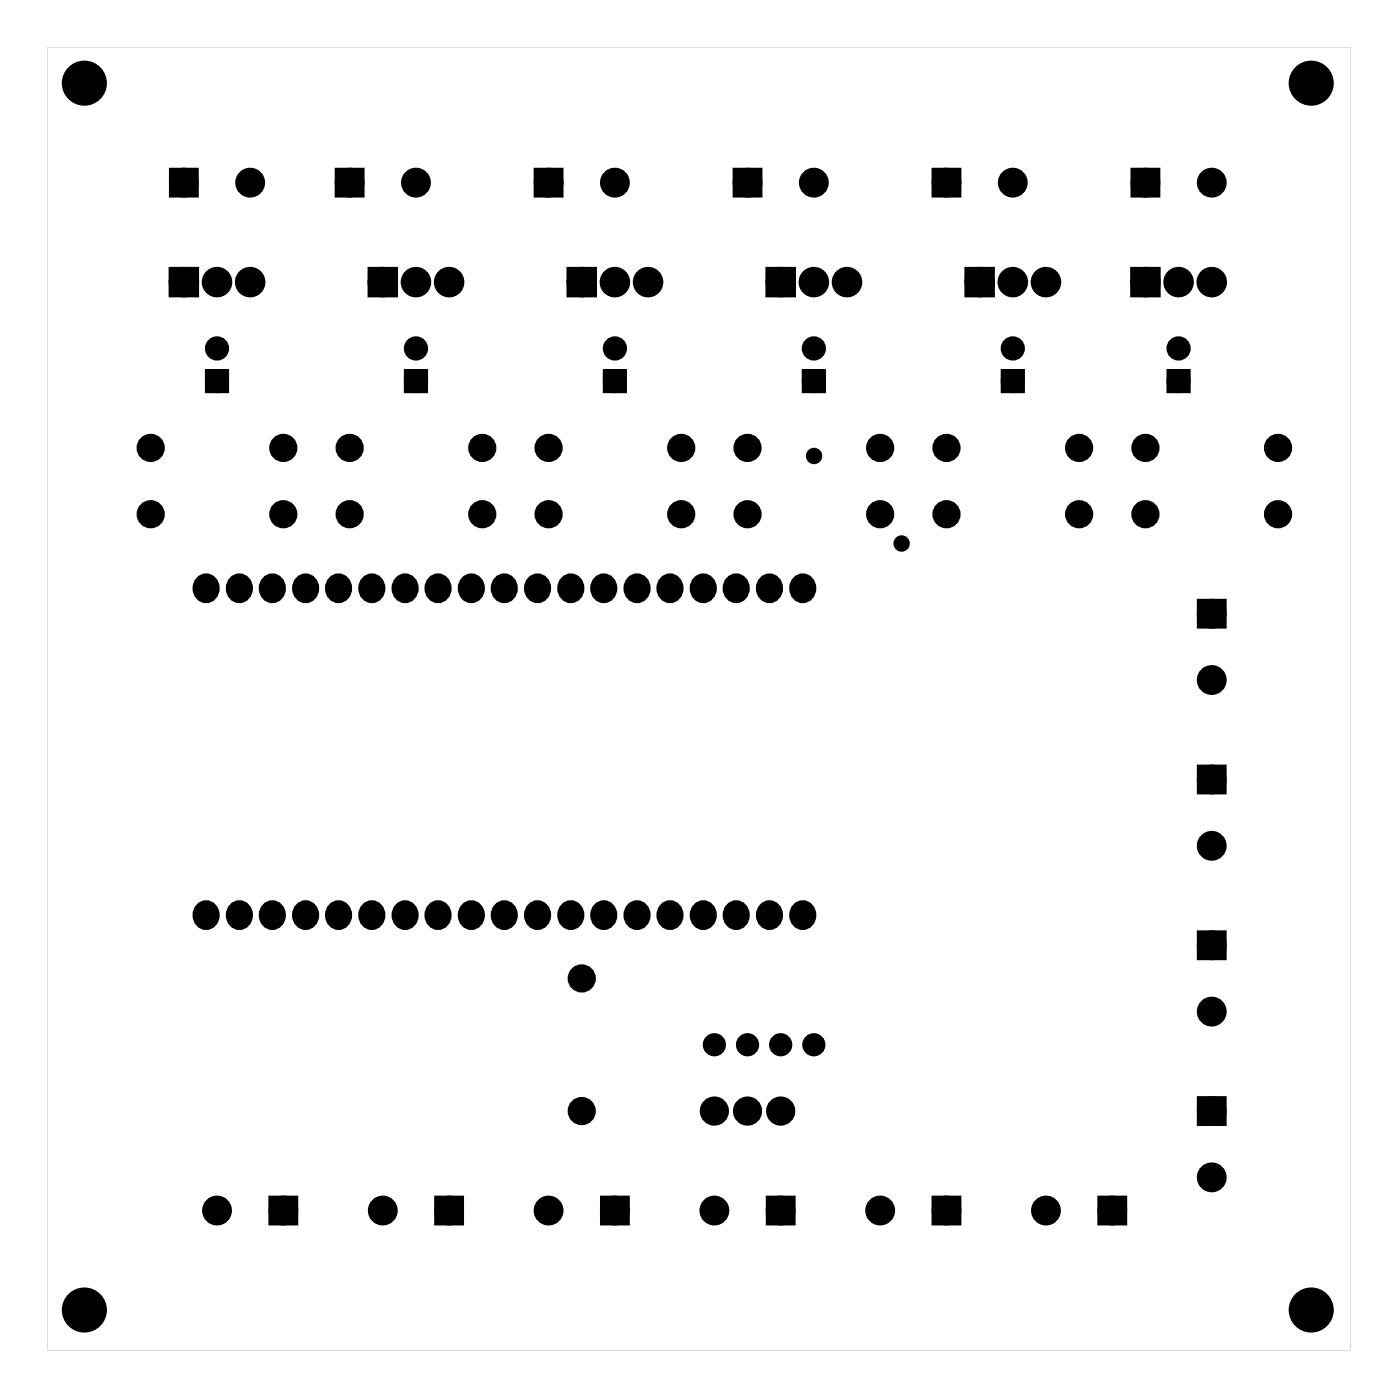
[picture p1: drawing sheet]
<svg xmlns="http://www.w3.org/2000/svg" width="107mm" height="107mm" viewBox="0 0 107 107" stroke-linecap="round" stroke-linejoin="round" font-family="sans-serif">
<g fill="#000">
<path d="M13.3 13.2h1.5v1.6h-1.5zM26 13.2h1.5v1.6h-1.5zM41.3 13.2h1.5v1.6h-1.5zM56.5 13.2h1.5v1.6h-1.5zM71.7 13.2h1.6v1.6h-1.6zM87 13.2h1.5v1.6h-1.5zM13.3 20.8h1.6v1.6h-1.6zM16 28.6h1.2v1.2h-1.2zM28.5 20.8h1.6v1.6h-1.6zM31.3 28.6h1.2v1.2h-1.2zM43.8 20.8h1.6v1.6h-1.6zM46.5 28.6h1.2v1.2h-1.2z"/>
<path d="M59 20.8h1.6v1.6h-1.6zM61.7 28.6h1.2v1.2h-1.2zM74.3 20.8h1.5v1.6h-1.5zM77 28.6h1.2v1.2h-1.2zM87 20.8h1.5v1.6h-1.5zM89.7 28.6h1.2v1.2h-1.2zM92.1 46.2h1.5v1.6h-1.5zM92.1 58.9h1.5v1.6h-1.5zM92.1 71.6h1.5v1.6h-1.5zM20.9 92h1.6v1.5h-1.6zM33.6 92h1.6v1.5h-1.6zM46.3 92h1.6v1.5h-1.6z"/>
<path d="M59 92h1.6v1.5h-1.6zM71.7 92h1.6v1.5h-1.6zM84.4 92h1.6v1.5h-1.6zM92.1 84.3h1.5v1.6h-1.5z"/>
<path d="M3.6 3.6h99.8v99.8h-99.8zM3.6 3.6v99.8h99.8v-99.8z"/>
</g>
<g fill="#000">
<circle cx="6.5" cy="6.4" r="1.6"/>
<circle cx="14.1" cy="14" r=".76"/>
<circle cx="19.2" cy="14" r=".76"/>
<circle cx="26.8" cy="14" r=".76"/>
<circle cx="31.9" cy="14" r=".76"/>
<circle cx="42" cy="14" r=".76"/>
<circle cx="47.1" cy="14" r=".76"/>
<circle cx="57.3" cy="14" r=".76"/>
<circle cx="62.3" cy="14" r=".76"/>
<circle cx="72.5" cy="14" r=".76"/>
<circle cx="77.6" cy="14" r=".76"/>
<circle cx="87.7" cy="14" r=".76"/>
<circle cx="92.8" cy="14" r=".76"/>
<circle cx="100.4" cy="6.4" r="1.6"/>
<circle cx="11.5" cy="34.3" r=".7"/>
<circle cx="11.5" cy="39.4" r=".7"/>
<circle cx="14.1" cy="21.6" r=".79"/>
<circle cx="16.6" cy="21.6" r=".79"/>
<circle cx="16.6" cy="26.7" r=".6"/>
<circle cx="16.6" cy="29.2" r=".6"/>
<circle cx="19.2" cy="21.6" r=".79"/>
<circle cx="21.7" cy="34.3" r=".7"/>
<circle cx="21.7" cy="39.4" r=".7"/>
<circle cx="26.8" cy="39.4" r=".7"/>
<circle cx="26.8" cy="34.3" r=".7"/>
<circle cx="29.3" cy="21.6" r=".79"/>
<circle cx="31.9" cy="26.7" r=".6"/>
<circle cx="31.9" cy="29.2" r=".6"/>
<circle cx="31.9" cy="21.6" r=".79"/>
<circle cx="34.4" cy="21.6" r=".79"/>
<circle cx="36.9" cy="34.3" r=".7"/>
<circle cx="36.9" cy="39.4" r=".7"/>
<circle cx="42" cy="39.4" r=".7"/>
<circle cx="42" cy="34.3" r=".7"/>
<circle cx="44.6" cy="21.6" r=".79"/>
<circle cx="47.1" cy="26.7" r=".6"/>
<circle cx="47.1" cy="29.2" r=".6"/>
<circle cx="47.1" cy="21.6" r=".79"/>
<circle cx="49.6" cy="21.6" r=".79"/>
<circle cx="52.2" cy="34.3" r=".7"/>
<circle cx="52.2" cy="39.4" r=".7"/>
<circle cx="57.3" cy="34.3" r=".7"/>
<circle cx="57.3" cy="39.4" r=".7"/>
<circle cx="59.8" cy="21.6" r=".79"/>
<circle cx="62.3" cy="26.7" r=".6"/>
<circle cx="62.3" cy="29.2" r=".6"/>
<circle cx="62.3" cy="21.6" r=".79"/>
<circle cx="62.4" cy="34.9" r=".35"/>
<circle cx="64.9" cy="21.6" r=".79"/>
<circle cx="67.4" cy="39.4" r=".7"/>
<circle cx="67.4" cy="34.3" r=".7"/>
<circle cx="72.5" cy="39.4" r=".7"/>
<circle cx="72.5" cy="34.3" r=".7"/>
<circle cx="75" cy="21.6" r=".79"/>
<circle cx="77.6" cy="21.6" r=".79"/>
<circle cx="77.6" cy="26.7" r=".6"/>
<circle cx="77.6" cy="29.2" r=".6"/>
<circle cx="80.1" cy="21.6" r=".79"/>
<circle cx="82.7" cy="39.4" r=".7"/>
<circle cx="82.7" cy="34.3" r=".7"/>
<circle cx="87.7" cy="21.6" r=".79"/>
<circle cx="87.7" cy="34.3" r=".7"/>
<circle cx="87.7" cy="39.4" r=".7"/>
<circle cx="90.3" cy="26.7" r=".6"/>
<circle cx="90.3" cy="29.2" r=".6"/>
<circle cx="90.3" cy="21.6" r=".79"/>
<circle cx="92.8" cy="21.6" r=".79"/>
<circle cx="97.9" cy="39.4" r=".7"/>
<circle cx="97.9" cy="34.3" r=".7"/>
<circle cx="15.8" cy="45.1" r=".73"/>
<circle cx="18.3" cy="45.1" r=".73"/>
<circle cx="20.8" cy="45.1" r=".73"/>
<circle cx="23.4" cy="45.1" r=".73"/>
<circle cx="25.9" cy="45.1" r=".73"/>
<circle cx="28.5" cy="45.1" r=".73"/>
<circle cx="31" cy="45.1" r=".73"/>
<circle cx="33.5" cy="45.1" r=".73"/>
<circle cx="36.1" cy="45.1" r=".73"/>
<circle cx="38.6" cy="45.1" r=".73"/>
<circle cx="41.1" cy="45.1" r=".73"/>
<circle cx="43.7" cy="45.1" r=".73"/>
<circle cx="46.2" cy="45.1" r=".73"/>
<circle cx="48.8" cy="45.1" r=".73"/>
<circle cx="51.3" cy="45.1" r=".73"/>
<circle cx="53.8" cy="45.1" r=".73"/>
<circle cx="56.4" cy="45.1" r=".73"/>
<circle cx="58.9" cy="45.1" r=".73"/>
<circle cx="61.5" cy="45.1" r=".73"/>
<circle cx="69.1" cy="41.6" r=".35"/>
<circle cx="92.8" cy="47" r=".76"/>
<circle cx="92.8" cy="52.1" r=".76"/>
<circle cx="92.8" cy="59.7" r=".76"/>
<circle cx="15.8" cy="70.1" r=".73"/>
<circle cx="18.3" cy="70.1" r=".73"/>
<circle cx="20.8" cy="70.1" r=".73"/>
<circle cx="23.4" cy="70.1" r=".73"/>
<circle cx="25.9" cy="70.1" r=".73"/>
<circle cx="28.5" cy="70.1" r=".73"/>
<circle cx="31" cy="70.1" r=".73"/>
<circle cx="33.5" cy="70.1" r=".73"/>
<circle cx="36.1" cy="70.1" r=".73"/>
<circle cx="38.6" cy="70.1" r=".73"/>
<circle cx="41.1" cy="70.1" r=".73"/>
<circle cx="43.7" cy="70.1" r=".73"/>
<circle cx="44.6" cy="75" r=".7"/>
<circle cx="46.2" cy="70.1" r=".73"/>
<circle cx="48.8" cy="70.1" r=".73"/>
<circle cx="51.3" cy="70.1" r=".73"/>
<circle cx="53.8" cy="70.1" r=".73"/>
<circle cx="56.4" cy="70.1" r=".73"/>
<circle cx="58.9" cy="70.1" r=".73"/>
<circle cx="61.5" cy="70.1" r=".73"/>
<circle cx="92.8" cy="72.4" r=".76"/>
<circle cx="92.8" cy="77.5" r=".76"/>
<circle cx="92.8" cy="64.8" r=".76"/>
<circle cx="16.6" cy="92.7" r=".76"/>
<circle cx="21.7" cy="92.7" r=".76"/>
<circle cx="29.3" cy="92.7" r=".76"/>
<circle cx="34.4" cy="92.7" r=".76"/>
<circle cx="42" cy="92.7" r=".76"/>
<circle cx="44.6" cy="85.1" r=".7"/>
<circle cx="47.1" cy="92.7" r=".76"/>
<circle cx="54.7" cy="85.1" r=".74"/>
<circle cx="54.7" cy="80" r=".76"/>
<circle cx="54.7" cy="92.7" r=".76"/>
<circle cx="57.3" cy="85.1" r=".74"/>
<circle cx="57.3" cy="80" r=".76"/>
<circle cx="59.8" cy="85.1" r=".74"/>
<circle cx="59.8" cy="80" r=".76"/>
<circle cx="59.8" cy="92.7" r=".76"/>
<circle cx="62.3" cy="80" r=".76"/>
<circle cx="67.4" cy="92.7" r=".76"/>
<circle cx="72.5" cy="92.7" r=".76"/>
<circle cx="80.1" cy="92.7" r=".76"/>
<circle cx="85.2" cy="92.7" r=".76"/>
<circle cx="92.8" cy="90.2" r=".76"/>
<circle cx="92.8" cy="85.1" r=".76"/>
<circle cx="6.5" cy="100.4" r="1.6"/>
<circle cx="100.4" cy="100.4" r="1.6"/>
</g>
<g fill="none" stroke="#000" stroke-width=".76" stroke-linecap="butt">
<path d="M13.3 13.2h1.5v1.6h-1.5zM26 13.2h1.5v1.6h-1.5zM41.3 13.2h1.5v1.6h-1.5zM56.5 13.2h1.5v1.6h-1.5zM71.7 13.2h1.6v1.6h-1.6zM87 13.2h1.5v1.6h-1.5zM13.3 20.8h1.6v1.6h-1.6zM28.5 20.8h1.6v1.6h-1.6zM43.8 20.8h1.6v1.6h-1.6zM59 20.8h1.6v1.6h-1.6zM74.3 20.8h1.5v1.6h-1.5zM87 20.8h1.5v1.6h-1.5z"/>
<path d="M92.1 46.2h1.5v1.6h-1.5zM92.1 58.9h1.5v1.6h-1.5zM92.1 71.6h1.5v1.6h-1.5zM20.9 92h1.6v1.5h-1.6zM33.6 92h1.6v1.5h-1.6zM46.3 92h1.6v1.5h-1.6zM59 92h1.6v1.5h-1.6zM71.7 92h1.6v1.5h-1.6zM84.4 92h1.6v1.5h-1.6zM92.1 84.3h1.5v1.6h-1.5z"/>
<circle cx="14.1" cy="14" r=".76"/>
<circle cx="19.2" cy="14" r=".76"/>
<circle cx="26.8" cy="14" r=".76"/>
<circle cx="31.9" cy="14" r=".76"/>
<circle cx="42" cy="14" r=".76"/>
<circle cx="47.1" cy="14" r=".76"/>
<circle cx="57.3" cy="14" r=".76"/>
<circle cx="62.3" cy="14" r=".76"/>
<circle cx="72.5" cy="14" r=".76"/>
<circle cx="77.6" cy="14" r=".76"/>
<circle cx="87.7" cy="14" r=".76"/>
<circle cx="92.8" cy="14" r=".76"/>
<circle cx="11.5" cy="34.3" r=".7"/>
<circle cx="11.5" cy="39.4" r=".7"/>
<circle cx="14.1" cy="21.6" r=".79"/>
<circle cx="16.6" cy="21.6" r=".79"/>
<circle cx="19.2" cy="21.6" r=".79"/>
<circle cx="21.7" cy="34.3" r=".7"/>
<circle cx="21.7" cy="39.4" r=".7"/>
<circle cx="26.8" cy="34.3" r=".7"/>
<circle cx="26.8" cy="39.4" r=".7"/>
<circle cx="29.3" cy="21.6" r=".79"/>
<circle cx="31.9" cy="21.6" r=".79"/>
<circle cx="34.4" cy="21.6" r=".79"/>
<circle cx="36.9" cy="34.3" r=".7"/>
<circle cx="36.9" cy="39.4" r=".7"/>
<circle cx="42" cy="34.3" r=".7"/>
<circle cx="42" cy="39.4" r=".7"/>
<circle cx="44.6" cy="21.6" r=".79"/>
<circle cx="47.1" cy="21.6" r=".79"/>
<circle cx="49.6" cy="21.6" r=".79"/>
<circle cx="52.2" cy="34.3" r=".7"/>
<circle cx="52.2" cy="39.4" r=".7"/>
<circle cx="57.3" cy="39.4" r=".7"/>
<circle cx="57.3" cy="34.3" r=".7"/>
<circle cx="59.8" cy="21.6" r=".79"/>
<circle cx="62.3" cy="21.6" r=".79"/>
<circle cx="64.9" cy="21.6" r=".79"/>
<circle cx="67.4" cy="39.4" r=".7"/>
<circle cx="67.4" cy="34.3" r=".7"/>
<circle cx="72.5" cy="39.4" r=".7"/>
<circle cx="72.5" cy="34.3" r=".7"/>
<circle cx="75" cy="21.6" r=".79"/>
<circle cx="77.6" cy="21.6" r=".79"/>
<circle cx="80.1" cy="21.6" r=".79"/>
<circle cx="82.7" cy="34.3" r=".7"/>
<circle cx="82.7" cy="39.4" r=".7"/>
<circle cx="87.7" cy="21.6" r=".79"/>
<circle cx="87.7" cy="39.4" r=".7"/>
<circle cx="87.7" cy="34.3" r=".7"/>
<circle cx="90.3" cy="21.6" r=".79"/>
<circle cx="92.8" cy="21.6" r=".79"/>
<circle cx="97.9" cy="39.4" r=".7"/>
<circle cx="97.9" cy="34.3" r=".7"/>
<circle cx="92.8" cy="52.1" r=".76"/>
<circle cx="92.8" cy="59.7" r=".76"/>
<circle cx="92.8" cy="47" r=".76"/>
<circle cx="44.6" cy="75" r=".7"/>
<circle cx="92.8" cy="77.5" r=".76"/>
<circle cx="92.8" cy="64.8" r=".76"/>
<circle cx="92.8" cy="72.4" r=".76"/>
<circle cx="16.6" cy="92.7" r=".76"/>
<circle cx="21.7" cy="92.7" r=".76"/>
<circle cx="29.3" cy="92.7" r=".76"/>
<circle cx="34.4" cy="92.7" r=".76"/>
<circle cx="42" cy="92.7" r=".76"/>
<circle cx="44.6" cy="85.1" r=".7"/>
<circle cx="47.1" cy="92.7" r=".76"/>
<circle cx="54.7" cy="85.1" r=".74"/>
<circle cx="54.7" cy="92.7" r=".76"/>
<circle cx="57.3" cy="85.1" r=".74"/>
<circle cx="59.8" cy="85.1" r=".74"/>
<circle cx="59.8" cy="92.7" r=".76"/>
<circle cx="67.4" cy="92.7" r=".76"/>
<circle cx="72.5" cy="92.7" r=".76"/>
<circle cx="80.1" cy="92.7" r=".76"/>
<circle cx="85.2" cy="92.7" r=".76"/>
<circle cx="92.8" cy="90.2" r=".76"/>
<circle cx="92.8" cy="85.1" r=".76"/>
</g>
<g fill="none" stroke="#000" stroke-width=".25">
<circle cx="6.5" cy="6.4" r="1.6"/>
<circle cx="100.4" cy="6.4" r="1.6"/>
<circle cx="54.7" cy="80" r=".76"/>
<circle cx="57.3" cy="80" r=".76"/>
<circle cx="59.8" cy="80" r=".76"/>
<circle cx="62.3" cy="80" r=".76"/>
<circle cx="6.5" cy="100.4" r="1.6"/>
<circle cx="100.4" cy="100.4" r="1.6"/>
</g>
<g fill="none" stroke="#000" stroke-width=".71" stroke-linecap="butt">
<circle cx="15.8" cy="45.1" r=".73"/>
<circle cx="18.3" cy="45.1" r=".73"/>
<circle cx="20.8" cy="45.1" r=".73"/>
<circle cx="23.4" cy="45.1" r=".73"/>
<circle cx="25.9" cy="45.1" r=".73"/>
<circle cx="28.5" cy="45.1" r=".73"/>
<circle cx="31" cy="45.1" r=".73"/>
<circle cx="33.5" cy="45.1" r=".73"/>
<circle cx="36.1" cy="45.1" r=".73"/>
<circle cx="38.6" cy="45.1" r=".73"/>
<circle cx="41.1" cy="45.1" r=".73"/>
<circle cx="43.7" cy="45.1" r=".73"/>
<circle cx="46.2" cy="45.1" r=".73"/>
<circle cx="48.8" cy="45.1" r=".73"/>
<circle cx="51.3" cy="45.1" r=".73"/>
<circle cx="53.8" cy="45.1" r=".73"/>
<circle cx="56.4" cy="45.1" r=".73"/>
<circle cx="58.9" cy="45.1" r=".73"/>
<circle cx="61.5" cy="45.1" r=".73"/>
<circle cx="15.8" cy="70.1" r=".73"/>
<circle cx="18.3" cy="70.1" r=".73"/>
<circle cx="20.8" cy="70.1" r=".73"/>
<circle cx="23.4" cy="70.1" r=".73"/>
<circle cx="25.9" cy="70.1" r=".73"/>
<circle cx="28.5" cy="70.1" r=".73"/>
<circle cx="31" cy="70.1" r=".73"/>
<circle cx="33.5" cy="70.1" r=".73"/>
<circle cx="36.1" cy="70.1" r=".73"/>
<circle cx="38.6" cy="70.1" r=".73"/>
<circle cx="41.1" cy="70.1" r=".73"/>
<circle cx="43.7" cy="70.1" r=".73"/>
<circle cx="46.2" cy="70.1" r=".73"/>
<circle cx="48.8" cy="70.1" r=".73"/>
<circle cx="51.3" cy="70.1" r=".73"/>
<circle cx="53.8" cy="70.1" r=".73"/>
<circle cx="56.4" cy="70.1" r=".73"/>
<circle cx="58.9" cy="70.1" r=".73"/>
<circle cx="61.5" cy="70.1" r=".73"/>
</g>
<g fill="none" stroke="#000" stroke-width=".65" stroke-linecap="butt">
<path d="M16 28.6h1.2v1.2h-1.2zM31.3 28.6h1.2v1.2h-1.2zM46.5 28.6h1.2v1.2h-1.2zM61.7 28.6h1.2v1.2h-1.2zM77 28.6h1.2v1.2h-1.2zM89.7 28.6h1.2v1.2h-1.2z"/>
<circle cx="16.6" cy="29.2" r=".6"/>
<circle cx="16.6" cy="26.7" r=".6"/>
<circle cx="31.9" cy="29.2" r=".6"/>
<circle cx="31.9" cy="26.7" r=".6"/>
<circle cx="47.1" cy="29.2" r=".6"/>
<circle cx="47.1" cy="26.7" r=".6"/>
<circle cx="62.3" cy="29.2" r=".6"/>
<circle cx="62.3" cy="26.7" r=".6"/>
<circle cx="77.6" cy="29.2" r=".6"/>
<circle cx="77.6" cy="26.7" r=".6"/>
<circle cx="90.3" cy="29.2" r=".6"/>
<circle cx="90.3" cy="26.7" r=".6"/>
</g>
<g fill="none" stroke="#000" stroke-width=".55">
<circle cx="62.4" cy="34.9" r=".35"/>
<circle cx="69.1" cy="41.6" r=".35"/>
</g>
</svg>
